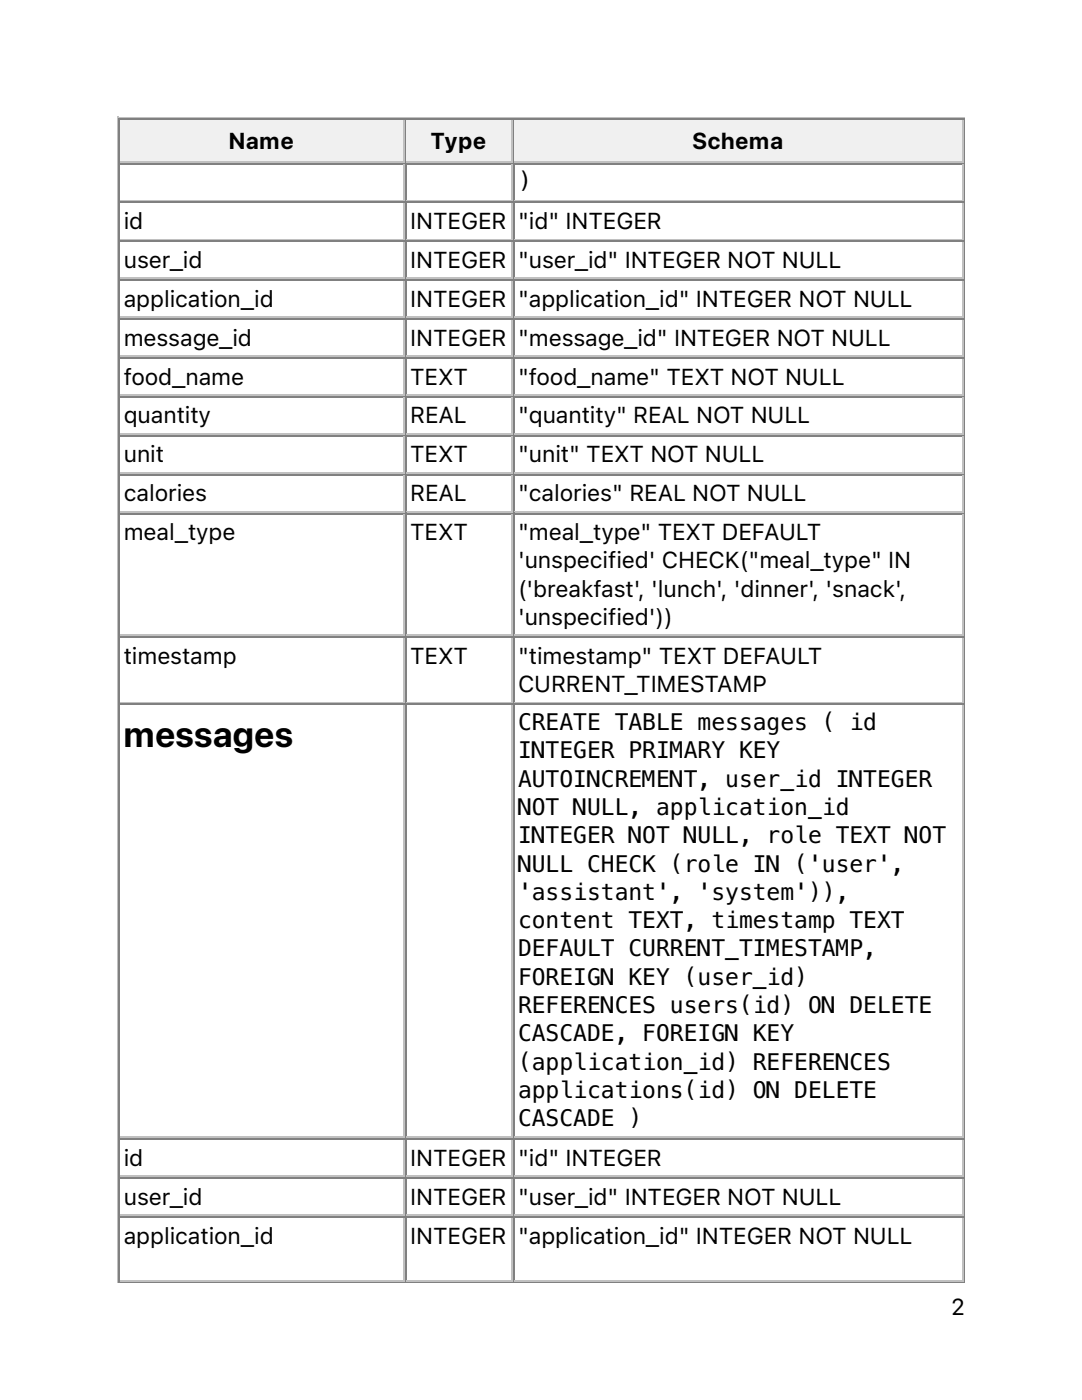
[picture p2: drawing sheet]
<svg xmlns="http://www.w3.org/2000/svg" width="216mm" height="279mm" viewBox="0 0 216 279" stroke-linecap="round" stroke-linejoin="round" font-family="sans-serif">
<defs><g id="words">
<text font-size="7.1" x="24.7" y="149.1">messages</text>
<g font-size="4.6">
<text x="45.6" y="29.6">Name</text>
<text x="85.9" y="29.6">Type</text>
<text x="138.2" y="29.6">Schema</text>
<text x="103.4" y="37.8">)</text>
<text x="24.7" y="45.7">id</text>
<text x="81.8" y="45.7">INTEGER</text>
<text x="103.4" y="45.7">&quot;id&quot; INTEGER</text>
<text x="24.7" y="53.5">user_id</text>
<text x="81.8" y="53.5">INTEGER</text>
<text x="103.4" y="53.5">&quot;user_id&quot; INTEGER NOT NULL</text>
<text x="24.7" y="61.2">application_id</text>
<text x="81.8" y="61.2">INTEGER</text>
<text x="103.4" y="61.2">&quot;application_id&quot; INTEGER NOT NULL</text>
<text x="24.7" y="69">message_id</text>
<text x="81.8" y="69">INTEGER</text>
<text x="103.4" y="69">&quot;message_id&quot; INTEGER NOT NULL</text>
<text x="24.7" y="76.8">food_name</text>
<text x="81.8" y="76.8">TEXT</text>
<text x="103.4" y="76.8">&quot;food_name&quot; TEXT NOT NULL</text>
<text x="24.7" y="84.5">quantity</text>
<text x="81.8" y="84.5">REAL</text>
<text x="103.4" y="84.5">&quot;quantity&quot; REAL NOT NULL</text>
<text x="24.7" y="92.3">unit</text>
<text x="81.8" y="92.3">TEXT</text>
<text x="103.4" y="92.3">&quot;unit&quot; TEXT NOT NULL</text>
<text x="24.7" y="100">calories</text>
<text x="81.8" y="100">REAL</text>
<text x="103.4" y="100">&quot;calories&quot; REAL NOT NULL</text>
<text x="24.7" y="107.8">meal_type</text>
<text x="81.8" y="107.8">TEXT</text>
<text x="103.4" y="107.8">&quot;meal_type&quot; TEXT DEFAULT</text>
<text x="103.4" y="113.4">'unspecified' CHECK(&quot;meal_type&quot; IN</text>
<text x="103.4" y="119.1">('breakfast', 'lunch', 'dinner', 'snack',</text>
<text x="103.4" y="124.7">'unspecified'))</text>
<text x="24.7" y="132.5">timestamp</text>
<text x="81.8" y="132.5">TEXT</text>
<text x="103.4" y="132.5">&quot;timestamp&quot; TEXT DEFAULT</text>
<text x="103.4" y="138.1">CURRENT_TIMESTAMP</text>
<text x="103.4" y="145.7">CREATE TABLE messages ( id</text>
<text x="103.4" y="151.4">INTEGER PRIMARY KEY</text>
<text x="103.4" y="157">AUTOINCREMENT, user_id INTEGER</text>
<text x="103.4" y="162.7">NOT NULL, application_id</text>
<text x="103.4" y="168.3">INTEGER NOT NULL, role TEXT NOT</text>
<text x="103.4" y="173.9">NULL CHECK (role IN ('user',</text>
<text x="103.4" y="179.6">'assistant', 'system')),</text>
<text x="103.4" y="185.2">content TEXT, timestamp TEXT</text>
<text x="103.4" y="190.9">DEFAULT CURRENT_TIMESTAMP,</text>
<text x="103.4" y="196.5">FOREIGN KEY (user_id)</text>
<text x="103.4" y="202.2">REFERENCES users(id) ON DELETE</text>
<text x="103.4" y="207.8">CASCADE, FOREIGN KEY</text>
<text x="103.4" y="213.5">(application_id) REFERENCES</text>
<text x="103.4" y="219.1">applications(id) ON DELETE</text>
<text x="103.4" y="224.7">CASCADE )</text>
<text x="24.7" y="232.7">id</text>
<text x="81.8" y="232.7">INTEGER</text>
<text x="103.4" y="232.7">&quot;id&quot; INTEGER</text>
<text x="24.7" y="240.4">user_id</text>
<text x="81.8" y="240.4">INTEGER</text>
<text x="103.4" y="240.4">&quot;user_id&quot; INTEGER NOT NULL</text>
<text x="24.7" y="248.2">application_id</text>
<text x="81.8" y="248.2">INTEGER</text>
<text x="103.4" y="248.2">&quot;application_id&quot; INTEGER NOT NULL</text>
<text x="189.8" y="262.5">2</text>
</g>
</g></defs>
<path d="M23.5 23.3v232.8M23.6 23.5h169M24 32.3h56.8M80.6 24v8.1" fill="none" stroke="#c0c0c0" stroke-width=".35"/>
<path d="M23.8 23.6v8.9M24 23.8h56.8M192.4 23.6v232.2M23.6 255.9h169" fill="none" stroke="#808080" stroke-width=".35"/>
<g fill="#f0f0f0">
<path d="M24 24h56.4v8.1h-56.4z"/>
<path d="M45.5 24.7h13.4v6.7h-13.4z"/>
</g>
<path d="M81 23.6v8.9M81.1 23.8h21.2" fill="none" stroke="#808080" stroke-width=".35"/>
<path d="M81.1 32.3h21.2M102.1 24v8.1" fill="none" stroke="#c0c0c0" stroke-width=".35"/>
<g fill="#f0f0f0">
<path d="M81.1 24h20.9v8.1h-20.9z"/>
<path d="M85.7 24.7h11.7v6.7h-11.7z"/>
</g>
<path d="M102.5 23.6v8.9M102.7 23.8h89.6" fill="none" stroke="#808080" stroke-width=".35"/>
<path d="M102.7 32.3h89.6M192.1 24v8.1" fill="none" stroke="#c0c0c0" stroke-width=".35"/>
<g fill="#f0f0f0">
<path d="M102.7 24h89.2v8.1h-89.2z"/>
<path d="M137.9 24.7h18.7v6.7h-18.7z"/>
</g>
<g fill="none" stroke="#808080" stroke-width=".35">
<path d="M23.8 32.5v223.3M24 32.6h56.8M81 32.5v223.3M81.1 32.6h21.2M102.5 32.5v223.3M102.7 32.6h89.6M24 40.4h56.8M24 48.2h56.8M24 55.9h56.8M81.1 40.4h21.2M81.1 48.2h21.2M81.1 55.9h21.2"/>
<path d="M102.7 40.4h89.6M102.7 48.2h89.6M102.7 55.9h89.6M24 63.7h56.8M24 71.4h56.8M24 79.2h56.8M81.1 63.7h21.2M81.1 71.4h21.2M81.1 79.2h21.2M102.7 63.7h89.6M102.7 71.4h89.6M102.7 79.2h89.6"/>
<path d="M24 87h56.8M24 94.7h56.8M81.1 87h21.2M81.1 94.7h21.2M102.7 87h89.6M102.7 94.7h89.6M24 102.5h56.8M81.1 102.5h21.2M102.7 102.5h89.6M24 127.2h56.8M81.1 127.2h21.2M102.7 127.2h89.6"/>
<path d="M24 140.6h56.8M81.1 140.6h21.2M102.7 140.6h89.6M24 227.4h56.8M24 235.1h56.8M81.1 227.4h21.2M81.1 235.1h21.2M102.7 227.4h89.6M102.7 235.1h89.6M24 242.9h56.8M81.1 242.9h21.2M102.7 242.9h89.6"/>
</g>
<g fill="none" stroke="#c0c0c0" stroke-width=".35">
<path d="M80.6 32.8v7.1M102.1 32.8v7.1M192.1 32.8v7.1M24 40h56.8M24 47.8h56.8M24 55.6h56.8M80.6 40.6v7M80.6 48.3v7.1M80.6 56.1v7M81.1 40h21.2M81.1 47.8h21.2M81.1 55.6h21.2"/>
<path d="M102.1 40.6v7M102.1 48.3v7.1M102.1 56.1v7M102.7 40h89.6M102.7 47.8h89.6M102.7 55.6h89.6M192.1 40.6v7M192.1 48.3v7.1M192.1 56.1v7M24 63.3h56.8M24 71.1h56.8M24 78.8h56.8"/>
<path d="M80.6 63.9v7M80.6 71.6v7.1M80.6 79.4v7M81.1 63.3h21.2M81.1 71.1h21.2M81.1 78.8h21.2M102.1 63.9v7M102.1 71.6v7.1M102.1 79.4v7M102.7 63.3h89.6M102.7 71.1h89.6M102.7 78.8h89.6"/>
<path d="M192.1 63.9v7M192.1 71.6v7.1M192.1 79.4v7M24 86.6h56.8M24 94.4h56.8M80.6 87.1v7.1M80.6 94.9v7.1M81.1 86.6h21.2M81.1 94.4h21.2M102.1 87.1v7.1M102.1 94.9v7.1M102.7 86.6h89.6"/>
<path d="M102.7 94.4h89.6M192.1 87.1v7.1M192.1 94.9v7.1M24 102.1h56.8M80.6 102.7v23.9M81.1 102.1h21.2M102.1 102.7v23.9M102.7 102.1h89.6M192.1 102.7v23.9M24 126.8h56.8M80.6 127.4v12.7M81.1 126.8h21.2"/>
<path d="M102.1 127.4v12.7M102.7 126.8h89.6M192.1 127.4v12.7M24 140.2h56.8M80.6 140.8v86M81.1 140.2h21.2M102.1 140.8v86M102.7 140.2h89.6M192.1 140.8v86M24 227h56.8M24 234.8h56.8M80.6 227.5v7.1"/>
<path d="M80.6 235.3v7.1M81.1 227h21.2M81.1 234.8h21.2M102.1 227.5v7.1M102.1 235.3v7.1M102.7 227h89.6M102.7 234.8h89.6M192.1 227.5v7.1M192.1 235.3v7.1M24 242.5h56.8M24 255.6h56.8M80.6 243.1v12.3"/>
<path d="M81.1 242.5h21.2M81.1 255.6h21.2M102.1 243.1v12.3M102.7 242.5h89.6M102.7 255.6h89.6M192.1 243.1v12.3"/>
</g>
<use href="#words"/>
</svg>
